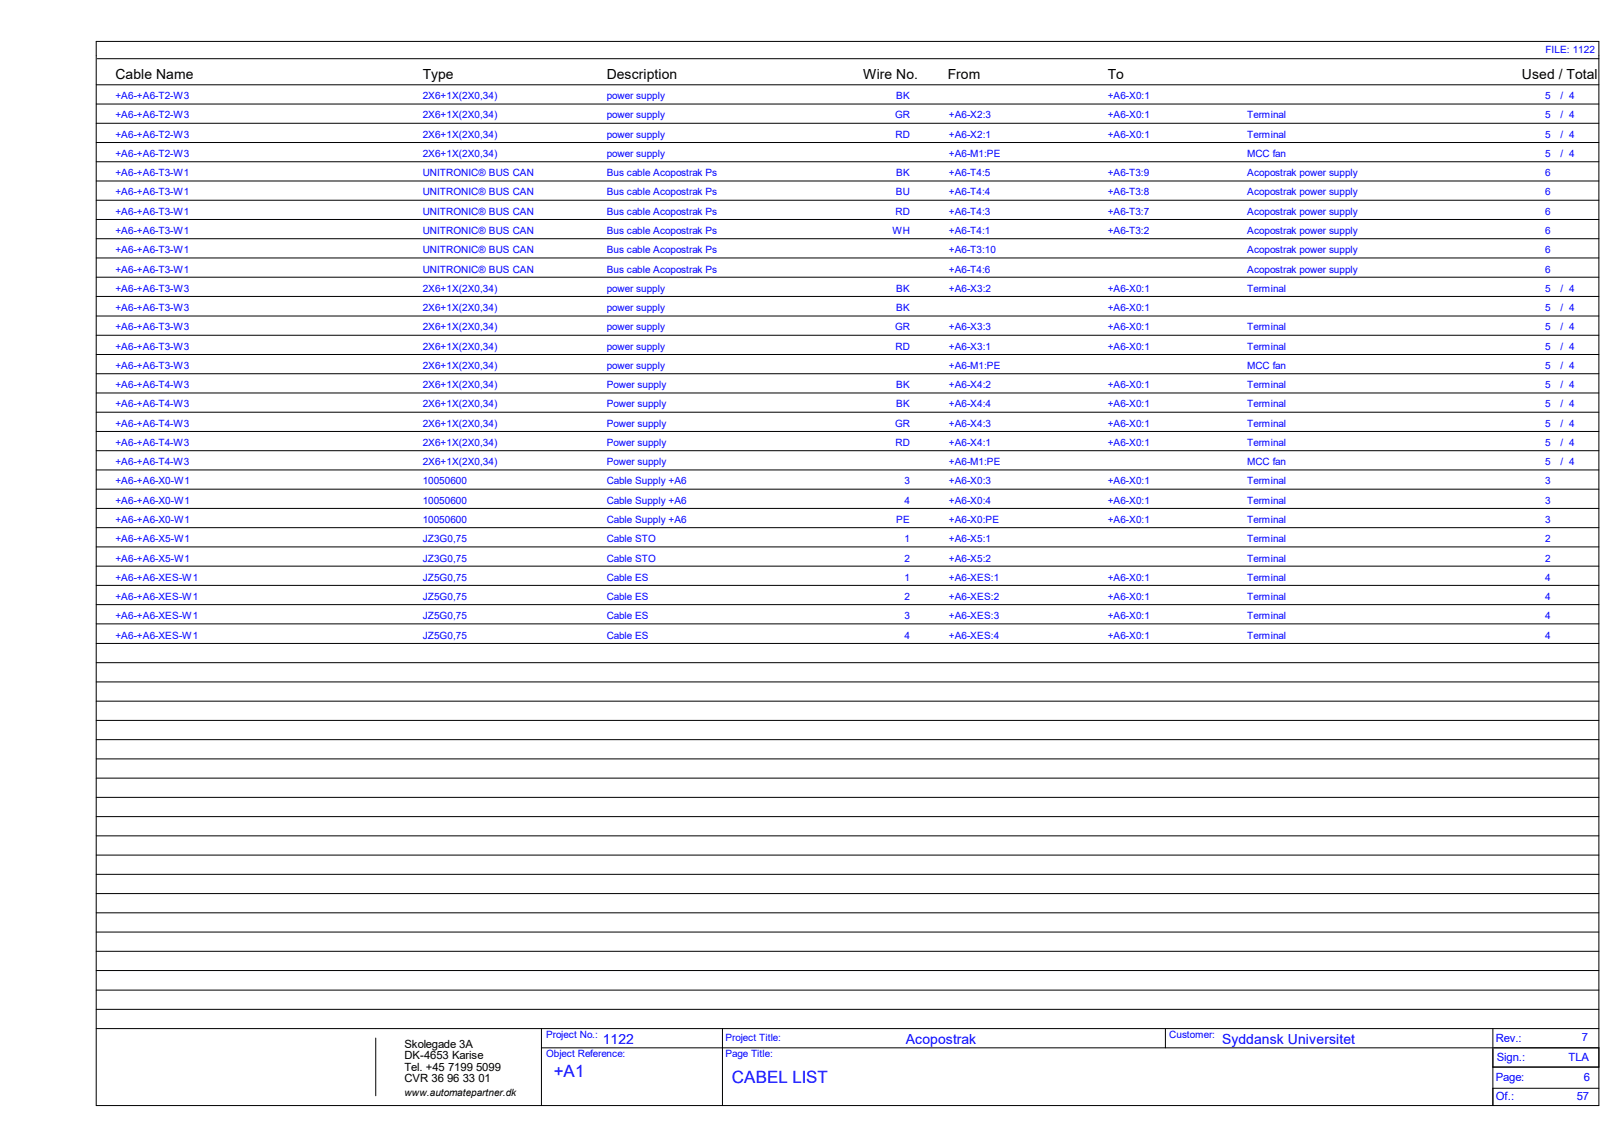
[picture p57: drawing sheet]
<svg xmlns="http://www.w3.org/2000/svg" width="420mm" height="297mm" viewBox="0 0 420 297" stroke-linecap="round" stroke-linejoin="round" font-family="sans-serif">
<defs><g id="words">
<g font-size="4.4" fill="#00f">
<text x="143.8" y="279.5">+A1</text>
<text x="190" y="281.3">CABEL LIST</text>
</g>
<g font-size="3.6">
<text x="30" y="20.5">Cable Name</text>
<text x="109.7" y="20.5">Type</text>
<text x="157.5" y="20.5">Description</text>
<text x="224" y="20.5">Wire No.</text>
<text x="246" y="20.5">From</text>
<text x="287.5" y="20.5">To</text>
<text x="395.1" y="20.5">Used / Total</text>
</g>
<g font-size="3.6" fill="#00f">
<text x="156.5" y="271">1122</text>
<text x="235.1" y="271">Acopostrak</text>
<text x="317.2" y="271">Syddansk Universitet</text>
</g>
<g font-size="2.9">
<text x="105" y="272">Skolegade 3A</text>
<text x="105" y="275">DK-4653 Karise</text>
<text x="105" y="278">Tel. +45 7199 5099</text>
<text x="105" y="281">CVR 36 96 33 01</text>
</g>
<g font-size="2.9" fill="#00f">
<text x="388.3" y="270.5">Rev.:</text>
<text x="388.5" y="275.5">Sign.:</text>
<text x="407.2" y="275.5">TLA</text>
<text x="410.6" y="270.3">7</text>
<text x="388.3" y="280.8">Page:</text>
<text x="411.1" y="280.8">6</text>
<text x="388.3" y="285.5">Of.:</text>
<text x="409.3" y="285.5">57</text>
</g>
<g font-size="2.6" fill="#00f">
<text x="401.2" y="13.7">FILE: 1122</text>
<text x="30" y="25.7">+A6-+A6-T2-W3</text>
<text x="109.7" y="25.7">2X6+1X(2X0,34)</text>
<text x="157.5" y="25.7">power supply</text>
<text x="232.7" y="25.7">BK</text>
<text x="287.5" y="25.7">+A6-X0:1</text>
<text x="401.1" y="25.7">5</text>
<text x="405" y="25.7">/ 4</text>
<text x="30" y="30.7">+A6-+A6-T2-W3</text>
<text x="30" y="35.7">+A6-+A6-T2-W3</text>
<text x="109.7" y="30.7">2X6+1X(2X0,34)</text>
<text x="109.7" y="35.7">2X6+1X(2X0,34)</text>
<text x="157.5" y="30.7">power supply</text>
<text x="157.5" y="35.7">power supply</text>
<text x="232.3" y="30.7">GR</text>
<text x="232.5" y="35.7">RD</text>
<text x="246.3" y="30.7">+A6-X2:3</text>
<text x="246.3" y="35.7">+A6-X2:1</text>
<text x="287.5" y="30.7">+A6-X0:1</text>
<text x="287.5" y="35.7">+A6-X0:1</text>
<text x="323.8" y="30.7">Terminal</text>
<text x="323.8" y="35.7">Terminal</text>
<text x="401.1" y="30.7">5</text>
<text x="401.1" y="35.7">5</text>
<text x="405" y="30.7">/ 4</text>
<text x="405" y="35.7">/ 4</text>
<text x="30" y="40.7">+A6-+A6-T2-W3</text>
<text x="109.7" y="40.7">2X6+1X(2X0,34)</text>
<text x="157.5" y="40.7">power supply</text>
<text x="246.3" y="40.7">+A6-M1:PE</text>
<text x="323.8" y="40.7">MCC fan</text>
<text x="401.1" y="40.7">5</text>
<text x="405" y="40.7">/ 4</text>
<text x="30" y="45.7">+A6-+A6-T3-W1</text>
<text x="109.7" y="45.7">UNITRONIC® BUS CAN</text>
<text x="157.5" y="45.7">Bus cable Acopostrak Ps</text>
<text x="232.7" y="45.7">BK</text>
<text x="246.3" y="45.7">+A6-T4:5</text>
<text x="287.5" y="45.7">+A6-T3:9</text>
<text x="323.8" y="45.7">Acopostrak power supply</text>
<text x="401.1" y="45.7">6</text>
<text x="30" y="50.7">+A6-+A6-T3-W1</text>
<text x="109.7" y="50.7">UNITRONIC® BUS CAN</text>
<text x="157.5" y="50.7">Bus cable Acopostrak Ps</text>
<text x="232.6" y="50.7">BU</text>
<text x="246.3" y="50.7">+A6-T4:4</text>
<text x="287.5" y="50.7">+A6-T3:8</text>
<text x="323.8" y="50.7">Acopostrak power supply</text>
<text x="401.1" y="50.7">6</text>
<text x="30" y="55.7">+A6-+A6-T3-W1</text>
<text x="109.7" y="55.7">UNITRONIC® BUS CAN</text>
<text x="157.5" y="55.7">Bus cable Acopostrak Ps</text>
<text x="232.5" y="55.7">RD</text>
<text x="246.3" y="55.7">+A6-T4:3</text>
<text x="287.5" y="55.7">+A6-T3:7</text>
<text x="323.8" y="55.7">Acopostrak power supply</text>
<text x="401.1" y="55.7">6</text>
<text x="30" y="60.8">+A6-+A6-T3-W1</text>
<text x="30" y="65.8">+A6-+A6-T3-W1</text>
<text x="109.7" y="60.8">UNITRONIC® BUS CAN</text>
<text x="109.7" y="65.8">UNITRONIC® BUS CAN</text>
<text x="157.5" y="60.8">Bus cable Acopostrak Ps</text>
<text x="157.5" y="65.8">Bus cable Acopostrak Ps</text>
<text x="231.6" y="60.8">WH</text>
<text x="246.3" y="60.8">+A6-T4:1</text>
<text x="246.3" y="65.8">+A6-T3:10</text>
<text x="287.5" y="60.8">+A6-T3:2</text>
<text x="323.8" y="60.8">Acopostrak power supply</text>
<text x="323.8" y="65.8">Acopostrak power supply</text>
<text x="401.1" y="60.8">6</text>
<text x="401.1" y="65.8">6</text>
<text x="30" y="70.8">+A6-+A6-T3-W1</text>
<text x="109.7" y="70.8">UNITRONIC® BUS CAN</text>
<text x="157.5" y="70.8">Bus cable Acopostrak Ps</text>
<text x="246.3" y="70.8">+A6-T4:6</text>
<text x="323.8" y="70.8">Acopostrak power supply</text>
<text x="401.1" y="70.8">6</text>
<text x="30" y="75.8">+A6-+A6-T3-W3</text>
<text x="109.7" y="75.8">2X6+1X(2X0,34)</text>
<text x="157.5" y="75.8">power supply</text>
<text x="232.7" y="75.8">BK</text>
<text x="246.3" y="75.8">+A6-X3:2</text>
<text x="287.5" y="75.8">+A6-X0:1</text>
<text x="323.8" y="75.8">Terminal</text>
<text x="401.1" y="75.8">5</text>
<text x="405" y="75.8">/ 4</text>
<text x="30" y="80.8">+A6-+A6-T3-W3</text>
<text x="109.7" y="80.8">2X6+1X(2X0,34)</text>
<text x="157.5" y="80.8">power supply</text>
<text x="232.7" y="80.8">BK</text>
<text x="287.5" y="80.8">+A6-X0:1</text>
<text x="401.1" y="80.8">5</text>
<text x="405" y="80.8">/ 4</text>
<text x="30" y="85.8">+A6-+A6-T3-W3</text>
<text x="109.7" y="85.8">2X6+1X(2X0,34)</text>
<text x="157.5" y="85.8">power supply</text>
<text x="232.3" y="85.8">GR</text>
<text x="246.3" y="85.8">+A6-X3:3</text>
<text x="287.5" y="85.8">+A6-X0:1</text>
<text x="323.8" y="85.8">Terminal</text>
<text x="401.1" y="85.8">5</text>
<text x="405" y="85.8">/ 4</text>
<text x="30" y="90.8">+A6-+A6-T3-W3</text>
<text x="30" y="95.8">+A6-+A6-T3-W3</text>
<text x="109.7" y="90.8">2X6+1X(2X0,34)</text>
<text x="109.7" y="95.8">2X6+1X(2X0,34)</text>
<text x="157.5" y="90.8">power supply</text>
<text x="157.5" y="95.8">power supply</text>
<text x="232.5" y="90.8">RD</text>
<text x="246.3" y="90.8">+A6-X3:1</text>
<text x="246.3" y="95.8">+A6-M1:PE</text>
<text x="287.5" y="90.8">+A6-X0:1</text>
<text x="323.8" y="90.8">Terminal</text>
<text x="323.8" y="95.8">MCC fan</text>
<text x="401.1" y="90.8">5</text>
<text x="401.1" y="95.8">5</text>
<text x="405" y="90.8">/ 4</text>
<text x="405" y="95.8">/ 4</text>
<text x="30" y="100.8">+A6-+A6-T4-W3</text>
<text x="109.7" y="100.8">2X6+1X(2X0,34)</text>
<text x="157.5" y="100.8">Power supply</text>
<text x="232.7" y="100.8">BK</text>
<text x="246.3" y="100.8">+A6-X4:2</text>
<text x="287.5" y="100.8">+A6-X0:1</text>
<text x="323.8" y="100.8">Terminal</text>
<text x="401.1" y="100.8">5</text>
<text x="405" y="100.8">/ 4</text>
<text x="30" y="105.7">+A6-+A6-T4-W3</text>
<text x="109.7" y="105.7">2X6+1X(2X0,34)</text>
<text x="157.5" y="105.7">Power supply</text>
<text x="232.7" y="105.7">BK</text>
<text x="246.3" y="105.7">+A6-X4:4</text>
<text x="287.5" y="105.7">+A6-X0:1</text>
<text x="323.8" y="105.7">Terminal</text>
<text x="401.1" y="105.7">5</text>
<text x="405" y="105.7">/ 4</text>
<text x="30" y="110.7">+A6-+A6-T4-W3</text>
<text x="109.7" y="110.7">2X6+1X(2X0,34)</text>
<text x="157.5" y="110.7">Power supply</text>
<text x="232.3" y="110.7">GR</text>
<text x="246.3" y="110.7">+A6-X4:3</text>
<text x="287.5" y="110.7">+A6-X0:1</text>
<text x="323.8" y="110.7">Terminal</text>
<text x="401.1" y="110.7">5</text>
<text x="405" y="110.7">/ 4</text>
<text x="30" y="115.7">+A6-+A6-T4-W3</text>
<text x="109.7" y="115.7">2X6+1X(2X0,34)</text>
<text x="157.5" y="115.7">Power supply</text>
<text x="232.5" y="115.7">RD</text>
<text x="246.3" y="115.7">+A6-X4:1</text>
<text x="287.5" y="115.7">+A6-X0:1</text>
<text x="323.8" y="115.7">Terminal</text>
<text x="401.1" y="115.7">5</text>
<text x="405" y="115.7">/ 4</text>
<text x="30" y="120.7">+A6-+A6-T4-W3</text>
<text x="30" y="125.7">+A6-+A6-X0-W1</text>
<text x="109.7" y="120.7">2X6+1X(2X0,34)</text>
<text x="109.7" y="125.7">10050600</text>
<text x="157.5" y="120.7">Power supply</text>
<text x="157.5" y="125.7">Cable Supply +A6</text>
<text x="234.8" y="125.7">3</text>
<text x="246.3" y="120.7">+A6-M1:PE</text>
<text x="246.3" y="125.7">+A6-X0:3</text>
<text x="287.5" y="125.7">+A6-X0:1</text>
<text x="323.8" y="120.7">MCC fan</text>
<text x="323.8" y="125.7">Terminal</text>
<text x="401.1" y="120.7">5</text>
<text x="401.1" y="125.7">3</text>
<text x="405" y="120.7">/ 4</text>
<text x="30" y="130.7">+A6-+A6-X0-W1</text>
<text x="109.7" y="130.7">10050600</text>
<text x="157.5" y="130.7">Cable Supply +A6</text>
<text x="234.8" y="130.7">4</text>
<text x="246.3" y="130.7">+A6-X0:4</text>
<text x="287.5" y="130.7">+A6-X0:1</text>
<text x="323.8" y="130.7">Terminal</text>
<text x="401.1" y="130.7">3</text>
<text x="30" y="135.7">+A6-+A6-X0-W1</text>
<text x="109.7" y="135.7">10050600</text>
<text x="157.5" y="135.7">Cable Supply +A6</text>
<text x="232.7" y="135.7">PE</text>
<text x="246.3" y="135.7">+A6-X0:PE</text>
<text x="287.5" y="135.7">+A6-X0:1</text>
<text x="323.8" y="135.7">Terminal</text>
<text x="401.1" y="135.7">3</text>
<text x="30" y="140.7">+A6-+A6-X5-W1</text>
<text x="109.7" y="140.7">JZ3G0,75</text>
<text x="157.5" y="140.7">Cable STO</text>
<text x="234.8" y="140.7">1</text>
<text x="246.3" y="140.7">+A6-X5:1</text>
<text x="323.8" y="140.7">Terminal</text>
<text x="401.1" y="140.7">2</text>
<text x="30" y="145.8">+A6-+A6-X5-W1</text>
<text x="109.7" y="145.8">JZ3G0,75</text>
<text x="157.5" y="145.8">Cable STO</text>
<text x="234.8" y="145.8">2</text>
<text x="246.3" y="145.8">+A6-X5:2</text>
<text x="323.8" y="145.8">Terminal</text>
<text x="401.1" y="145.8">2</text>
<text x="30" y="150.8">+A6-+A6-XES-W1</text>
<text x="30" y="155.8">+A6-+A6-XES-W1</text>
<text x="109.7" y="150.8">JZ5G0,75</text>
<text x="109.7" y="155.8">JZ5G0,75</text>
<text x="157.5" y="150.8">Cable ES</text>
<text x="157.5" y="155.8">Cable ES</text>
<text x="234.8" y="150.8">1</text>
<text x="234.8" y="155.8">2</text>
<text x="246.3" y="150.8">+A6-XES:1</text>
<text x="246.3" y="155.8">+A6-XES:2</text>
<text x="287.5" y="150.8">+A6-X0:1</text>
<text x="287.5" y="155.8">+A6-X0:1</text>
<text x="323.8" y="150.8">Terminal</text>
<text x="323.8" y="155.8">Terminal</text>
<text x="401.1" y="150.8">4</text>
<text x="401.1" y="155.8">4</text>
<text x="30" y="160.8">+A6-+A6-XES-W1</text>
<text x="109.7" y="160.8">JZ5G0,75</text>
<text x="157.5" y="160.8">Cable ES</text>
<text x="234.8" y="160.8">3</text>
<text x="246.3" y="160.8">+A6-XES:3</text>
<text x="287.5" y="160.8">+A6-X0:1</text>
<text x="323.8" y="160.8">Terminal</text>
<text x="401.1" y="160.8">4</text>
<text x="30" y="165.8">+A6-+A6-XES-W1</text>
<text x="109.7" y="165.8">JZ5G0,75</text>
<text x="157.5" y="165.8">Cable ES</text>
<text x="234.8" y="165.8">4</text>
<text x="246.3" y="165.8">+A6-XES:4</text>
<text x="287.5" y="165.8">+A6-X0:1</text>
<text x="323.8" y="165.8">Terminal</text>
<text x="401.1" y="165.8">4</text>
<text x="141.7" y="269.5">Project No.:</text>
<text x="303.5" y="269.5">Customer:</text>
<text x="141.7" y="274.5">Object Reference:</text>
<text x="188.3" y="274.5">Page Title:</text>
<text x="188.3" y="270.3">Project Title:</text>
</g>
<text font-size="2.6" x="105" y="284.5">www.automatepartner.dk</text>
</g></defs>
<g fill="none" stroke="#000" stroke-width=".26">
<path d="M25 10.8h390v276.2h-390zM25.2 15.2h389.8M25 27h390M25 22h390M25 32h390M25 37h390M25 42h390M25 47h390M25 52h390M25 57h390M25 62h390M25 67h390"/>
<path d="M25 72h390M25 77h390M25 82h390M25 87h390M25 92h390M25 97h390M25 102h390M25 107h390M25 112h390M25 117h390M25 122h390M25 127h390"/>
<path d="M25 132h390M25 137h390M25 142h390M25 147h390M25 152h390M25 157h390M25 162h390M25 167h390M25 172h390M25 177h390M25 182h390M25 187h390"/>
<path d="M25 192h390M25 197h390M25 202h390M25 207h390M25 212h390M25 217h390M25 222h390M25 227h390M25 232h390M25 237h390M25 242h390M25 247h390"/>
<path d="M25 252h390M25 257h390M25 267h390M25 262h390M97.5 269.5v15M140.5 267v20M140.5 272h274.5M187.5 267v20M302.5 267v5M387.5 277h27.5M387.5 267v20M387.5 282.5h27.5"/>
</g>
<use href="#words"/>
</svg>
